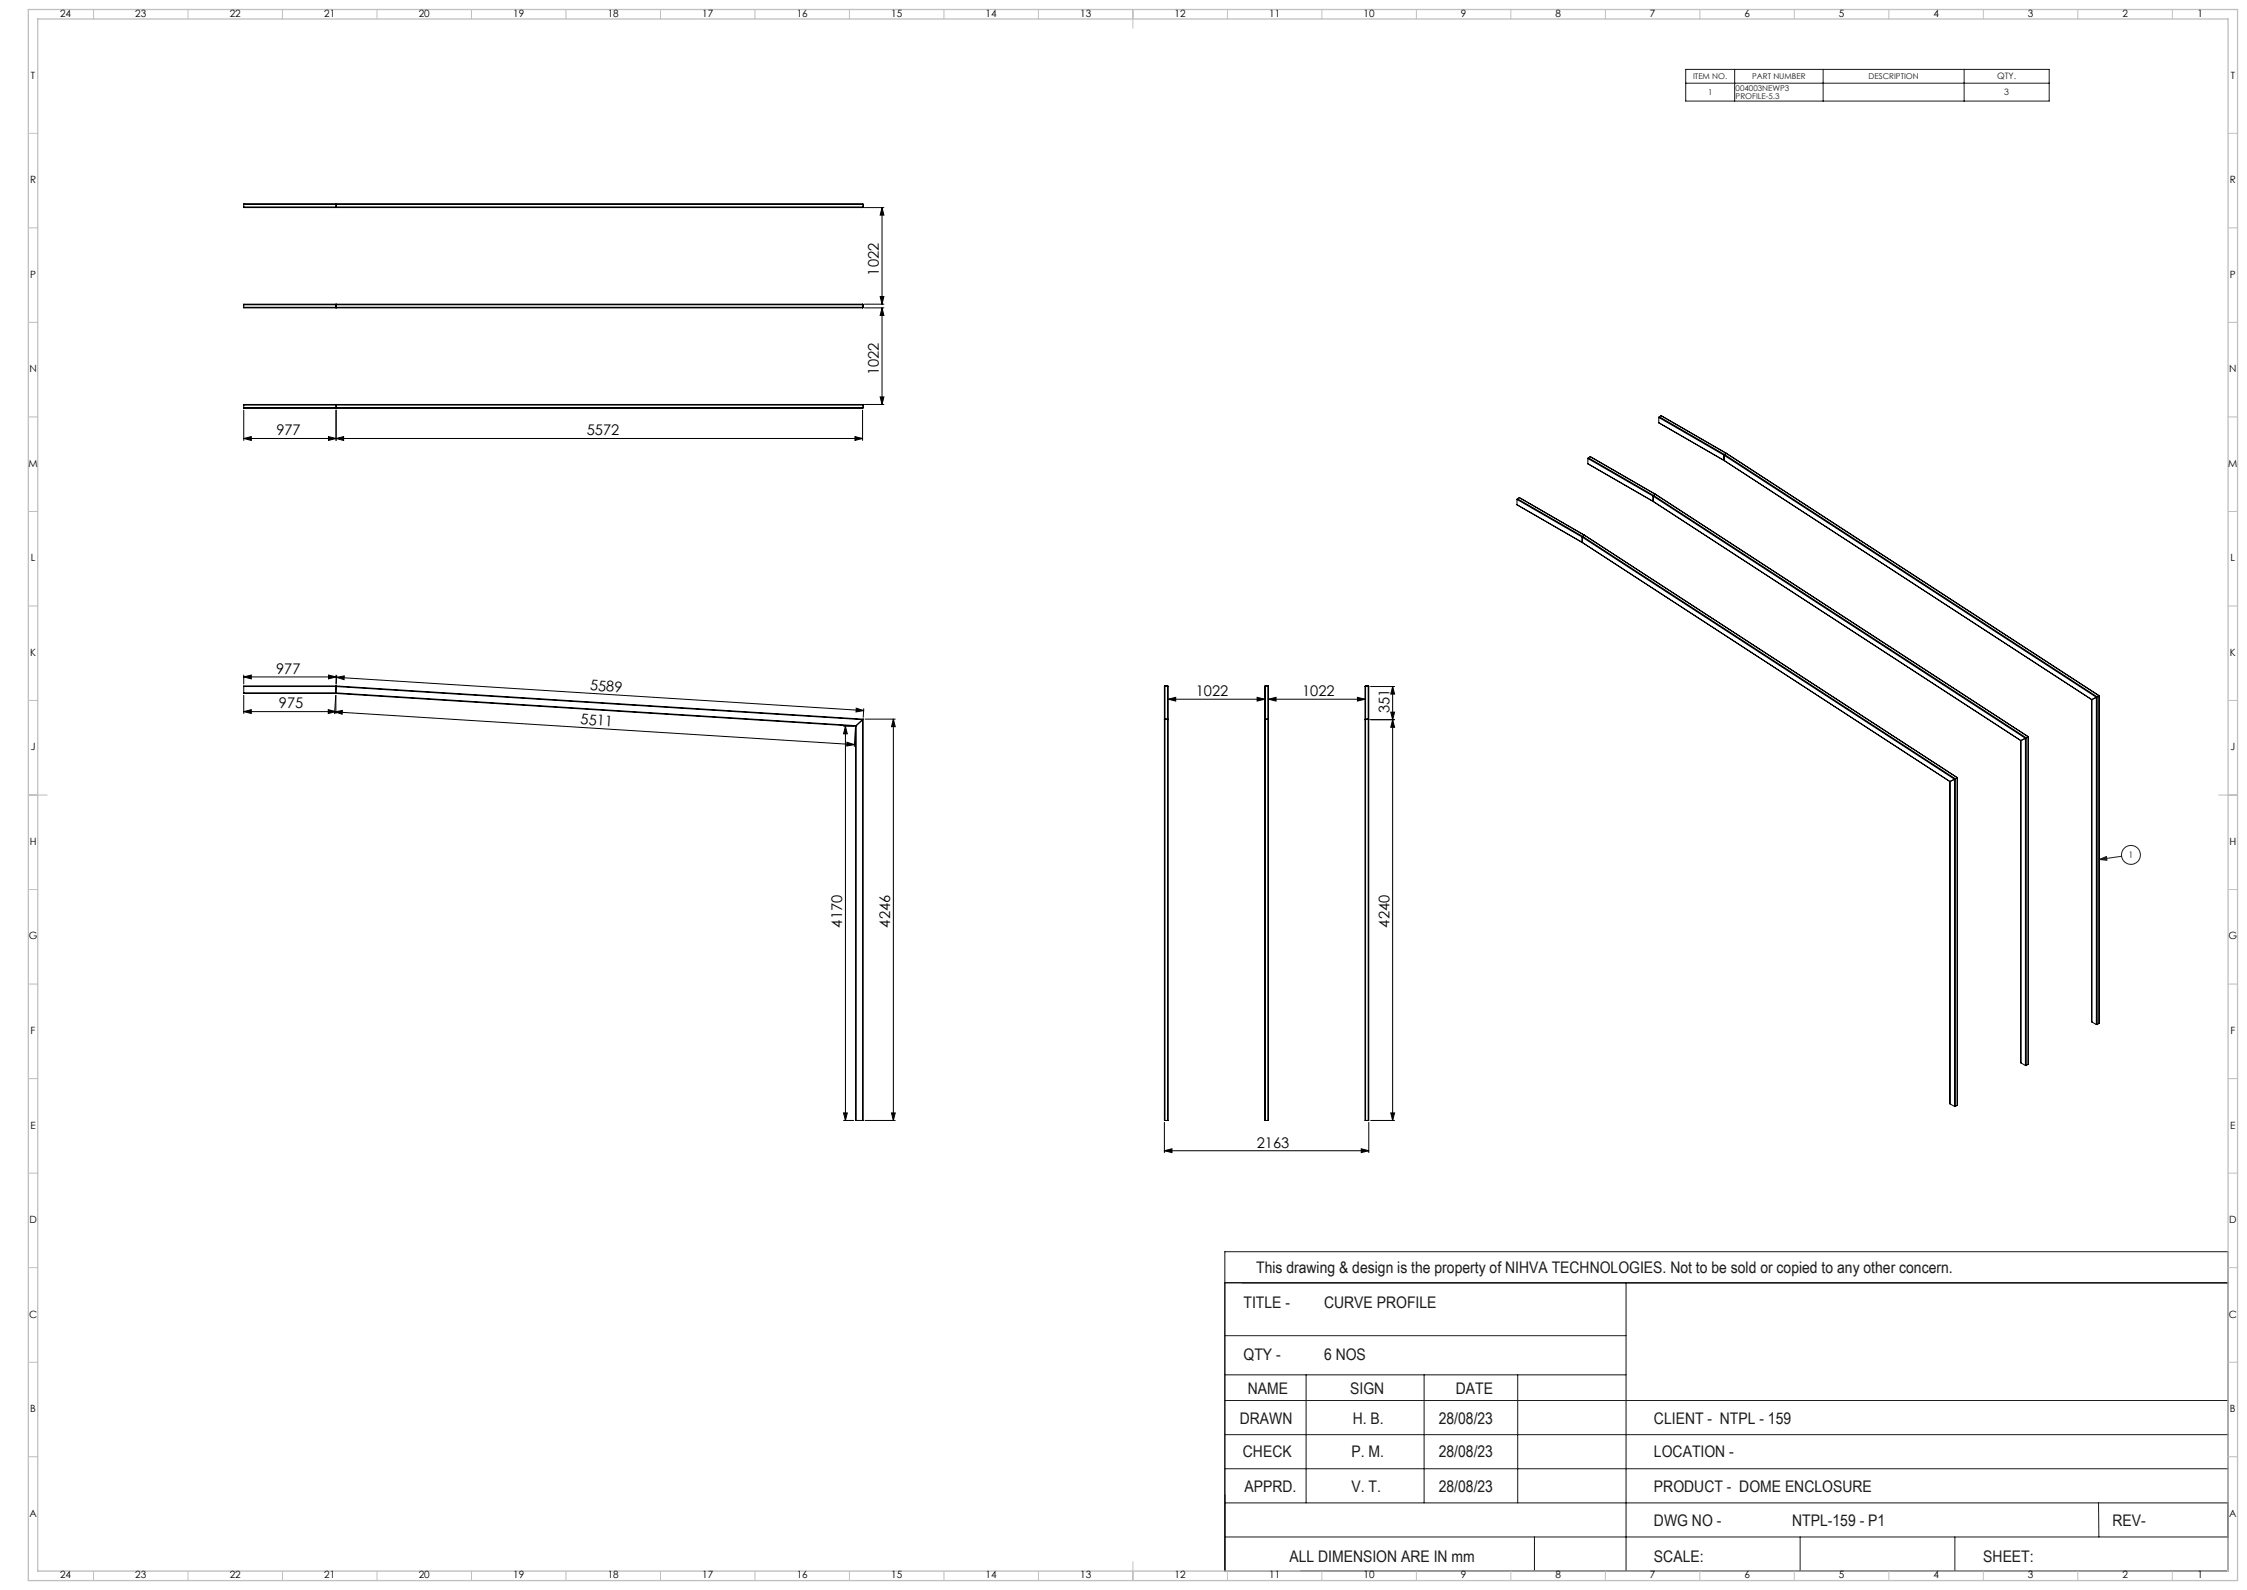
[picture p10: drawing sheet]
<svg xmlns="http://www.w3.org/2000/svg" width="1189mm" height="841mm" viewBox="0 0 1189 841" stroke-linecap="round" stroke-linejoin="round" font-family="sans-serif">
<defs><g id="words">
<g font-size="8.5" fill="#191924">
<text x="665" y="674">This drawing &amp; design is the property of NIHVA TECHNOLOGIES. Not to be sold or copied to any other concern.</text>
<text x="658" y="692">TITLE -</text>
<text x="701" y="692">CURVE PROFILE</text>
<text x="658" y="719">QTY -</text>
<text x="701" y="719">6 NOS</text>
<text x="660" y="737">NAME</text>
<text x="714" y="737">SIGN</text>
<text x="770" y="737">DATE</text>
<text x="656" y="753">DRAWN</text>
<text x="716" y="753">H. B.</text>
<text x="761" y="753">28/08/23</text>
<text x="875" y="753">CLIENT - NTPL - 159</text>
<text x="658" y="771">CHECK</text>
<text x="715" y="771">P. M.</text>
<text x="761" y="771">28/08/23</text>
<text x="875" y="771">LOCATION -</text>
<text x="659" y="789">APPRD.</text>
<text x="715" y="789">V. T.</text>
<text x="761" y="789">28/08/23</text>
<text x="875" y="789">PRODUCT - DOME ENCLOSURE</text>
<text x="875" y="807">DWG NO -</text>
<text x="948" y="807">NTPL-159 - P1</text>
<text x="1118" y="807">REV-</text>
<text x="682" y="826">ALL DIMENSION ARE IN mm</text>
<text x="875" y="826">SCALE:</text>
<text x="1049" y="826">SHEET:</text>
</g>
<g font-size="7.8">
<text x="465" y="146" transform="rotate(-90 465 146)">1022</text>
<text x="465" y="199" transform="rotate(-90 465 199)">1022</text>
<text x="146" y="230">977</text>
<text x="311" y="230">5572</text>
<text x="146" y="356">977</text>
<text x="312" y="365" transform="rotate(4 312 365)">5589</text>
<text x="633" y="368">1022</text>
<text x="689" y="368">1022</text>
<text x="148" y="375">975</text>
<text x="735" y="377" transform="rotate(-90 735 377)">351</text>
<text x="307" y="383" transform="rotate(4 307 383)">5511</text>
<text x="446" y="491" transform="rotate(-90 446 491)">4170</text>
<text x="471" y="491" transform="rotate(-90 471 491)">4246</text>
<text x="735" y="491" transform="rotate(-90 735 491)">4240</text>
<text x="665" y="607">2163</text>
</g>
<g font-size="5.3">
<text x="32" y="9">24</text>
<text x="72" y="9">23</text>
<text x="122" y="9">22</text>
<text x="172" y="9">21</text>
<text x="222" y="9">20</text>
<text x="272" y="9">19</text>
<text x="322" y="9">18</text>
<text x="372" y="9">17</text>
<text x="422" y="9">16</text>
<text x="472" y="9">15</text>
<text x="522" y="9">14</text>
<text x="572" y="9">13</text>
<text x="622" y="9">12</text>
<text x="672" y="9">11</text>
<text x="722" y="9">10</text>
<text x="773" y="9">9</text>
<text x="823" y="9">8</text>
<text x="873" y="9">7</text>
<text x="923" y="9">6</text>
<text x="973" y="9">5</text>
<text x="1023" y="9">4</text>
<text x="1073" y="9">3</text>
<text x="1123" y="9">2</text>
<text x="1163" y="9">1</text>
<text x="16" y="42">T</text>
<text x="1180" y="42">T</text>
<text x="16" y="97">R</text>
<text x="1180" y="97">R</text>
<text x="16" y="147">P</text>
<text x="1180" y="147">P</text>
<text x="16" y="197">N</text>
<text x="1180" y="197">N</text>
<text x="15" y="247">M</text>
<text x="1179" y="247">M</text>
<text x="16" y="297">L</text>
<text x="1180" y="297">L</text>
<text x="16" y="347">K</text>
<text x="1180" y="347">K</text>
<text x="16" y="397">J</text>
<text x="1180" y="397">J</text>
<text x="16" y="447">H</text>
<text x="1180" y="447">H</text>
<text x="15" y="497">G</text>
<text x="1179" y="497">G</text>
<text x="16" y="547">F</text>
<text x="1180" y="547">F</text>
<text x="16" y="597">E</text>
<text x="1180" y="597">E</text>
<text x="16" y="647">D</text>
<text x="1180" y="647">D</text>
<text x="15" y="697">C</text>
<text x="1179" y="697">C</text>
<text x="16" y="747">B</text>
<text x="1180" y="747">B</text>
<text x="16" y="802">A</text>
<text x="1180" y="802">A</text>
<text x="32" y="835">24</text>
<text x="72" y="835">23</text>
<text x="122" y="835">22</text>
<text x="172" y="835">21</text>
<text x="222" y="835">20</text>
<text x="272" y="835">19</text>
<text x="322" y="835">18</text>
<text x="372" y="835">17</text>
<text x="422" y="835">16</text>
<text x="472" y="835">15</text>
<text x="522" y="835">14</text>
<text x="572" y="835">13</text>
<text x="622" y="835">12</text>
<text x="672" y="835">11</text>
<text x="722" y="835">10</text>
<text x="773" y="835">9</text>
<text x="823" y="835">8</text>
<text x="873" y="835">7</text>
<text x="923" y="835">6</text>
<text x="973" y="835">5</text>
<text x="1023" y="835">4</text>
<text x="1073" y="835">3</text>
<text x="1123" y="835">2</text>
<text x="1163" y="835">1</text>
</g>
<g font-size="4.7" fill="#191924">
<text x="1057" y="42">QTY.</text>
<text x="1061" y="50">3</text>
<text x="1126" y="454">1</text>
</g>
<g font-size="4.2" fill="#191924">
<text x="896" y="42">ITEM NO.</text>
<text x="927" y="42">PART NUMBER</text>
<text x="989" y="42">DESCRIPTION</text>
<text x="904" y="50">1</text>
<text x="918" y="48">004003NEWP3</text>
<text x="918" y="52">PROFILE-5.3</text>
</g>
</g></defs>
<g fill="none" stroke="#000" stroke-width=".53">
<path d="M457 110h11M467 110v51M467 110l1 4h-2zM466 157h2l-1 4zM457 161h11M457 163h11M467 163v51M467 163l1 4h-2zM129 217v16M178 217v16M456 217v16M457 214h11"/>
<path d="M466 210h2l-1 4zM129 232l4-1v2zM129 232h327M174 231l4 1-4 1zM178 232l4-1v2zM452 231l4 1-4 1zM129 358l4-1v2zM129 357v5M129 358h49M174 357l4 1-4 1zM178 357v5M178 358h4v1z"/>
<path d="M178 358l279 18M129 376l4-1v2zM129 368v9M129 376h49M174 375l4 1-4 1zM177 377l4-1v2zM177 377l275 17M178 368l-1 10M178 368v9M453 375l4 1-4 1zM457 375v4M618 370l4-1v2z"/>
<path d="M618 370h51M665 369l4 1-4 1zM671 370l4-1v2zM671 370h51M718 369l4 1-4 1zM725 363h13M736 377h2l-1 4zM737 363v230M737 363l1 4h-2zM446 384h6M447 384l1 4h-2zM447 384v209"/>
<path d="M448 393l4 1-4 1zM453 385l-1 10M458 380h16M473 380l1 4h-2zM473 380v213M725 381h13M737 381l1 4h-2zM446 593h6M446 589h2l-1 4zM458 593h16M472 589h2l-1 4zM616 594v16"/>
<path d="M724 594v16M725 593h13M736 589h2l-1 4zM616 609l4-1v2zM616 609h108M720 608l4 1-4 1zM648 678v153"/>
</g>
<g fill="none" stroke="#191924" stroke-width=".53">
<path d="M892 37h192v16h-192zM918 37v16M965 37v16M1039 37v16M892 44h192M1111 455l4-2v2zM1123 453l-12 2M648 662h531v169h-531zM648 678h531M860 678v153M648 706h212M648 727h212"/>
<path d="M691 727v68M754 727v68M803 727v68M648 759h531M648 741h531M648 777h531M648 795h531M1110 795l1 18M648 813h531M812 813v18M953 813v18M1034 813v18"/>
<circle cx="1128" cy="452" r="5"/>
</g>
<g fill="none" stroke="#c0c0c0" stroke-width=".53">
<path d="M49 5v5M99 5v5M149 5v5M199 5v5M249 5v5M299 5v5M349 5v5M399 5v5M449 5v5M499 5v5M549 5v5M599 5v10"/>
<path d="M649 5v5M699 5v5M749 5v5M799 5v5M849 5v5M899 5v5M949 5v5M999 5v5M1049 5v5M1099 5v5M1149 5v5M15 71h5"/>
<path d="M1179 71h5M15 121h5M1179 121h5M15 171h5M1179 171h5M15 221h5M1179 221h5M15 271h5M1179 271h5M15 321h5M1179 321h5M15 371h5"/>
<path d="M1179 371h5M15 421h10M1174 421h10M15 471h5M1179 471h5M15 521h5M1179 521h5M15 571h5M1179 571h5M15 621h5M1179 621h5M15 671h5"/>
<path d="M1179 671h5M15 721h5M1179 721h5M15 771h5M1179 771h5M49 831v5M99 831v5M149 831v5M199 831v5M249 831v5M299 831v5M349 831v5"/>
<path d="M399 831v5M449 831v5M499 831v5M549 831v5M599 826v10M649 831v5M699 831v5M749 831v5M799 831v5M849 831v5M899 831v5M949 831v5"/>
<path d="M999 831v5M1049 831v5M1099 831v5M1149 831v5"/>
</g>
<path d="M15 5h1169v831h-1169zM20 10h1159v821h-1159z" fill="none" stroke="#c0c0c0" stroke-width=".7"/>
<g fill="#000">
<path d="M467 110l1 4h-2zM466 157h2l-1 4zM467 163l1 4h-2zM466 210h2l-1 4z"/>
<path d="M452 231l4 1-4 1zM178 232l4-1v2z"/>
<path d="M174 357l4 1-4 1zM129 358l4-1v2zM174 375l4 1-4 1zM129 376l4-1v2zM174 231l4 1-4 1zM129 232l4-1v2z"/>
<path d="M453 375l4 1-4 1zM178 358h4v1zM448 393l4 1-4 1zM177 377l4-1v2z"/>
<path d="M618 370l4-1v2zM665 369l4 1-4 1z"/>
<path d="M671 370l4-1v2zM718 369l4 1-4 1z"/>
<path d="M736 377h2l-1 4zM737 363l1 4h-2z"/>
<path d="M472 589h2l-1 4zM473 380l1 4h-2zM446 589h2l-1 4zM447 384l1 4h-2z"/>
<path d="M736 589h2l-1 4zM737 381l1 4h-2z"/>
<path d="M616 609l4-1v2zM720 608l4 1-4 1z"/>
</g>
<path d="M1111 455l4-2v2z" fill="#191924"/>
<g fill="none" stroke="#000" stroke-width=".53">
<path d="M129 109h328M129 108h328M129 108v1M178 108h.1M178 109h.1M178 108v1M457 108v1M129 161h328M129 163h328M129 161v2M178 161h.1M178 163h.1"/>
<path d="M178 161v2M457 161v2M129 216h328M129 214h328M129 214v2M178 214h.1M178 216h.1M178 214v2M457 214v2M879 220l35 20M879 220h-1M879 220h.1"/>
<path d="M878 224h.1M878 224l34 20M878 221l34 20M878 221v3M878 220v1M878 220l35 20M913 240h1M913 240l198 128M913 240h.1M840 245h.1M840 245l35 20M840 243l35 19"/>
<path d="M840 243v2M840 242v1M840 242l35 20M841 242l35 19M841 242h-1M912 243v1M912 243l195 127M912 241l197 128M912 241v2M913 240l-1 1M913 240l197 129M803 267h.1"/>
<path d="M803 264l34 20M803 267l34 20M803 264v3M803 264h.1M804 263l35 20M804 263l-1 1M804 263h.1M875 265h.1M875 265l194 127M875 262l197 129M875 262v3M875 262h.1"/>
<path d="M875 262l197 128M876 261h.1M876 261l197 129M876 261l-1 1M837 287l195 126M837 284l197 128M837 284v3M837 284h.1M837 284l198 128M838 283h1M838 283l198 128M838 283l-1 1"/>
<path d="M129 366l49 1M129 363h49M129 366h49M129 363v3M178 366v1M178 366l275 18M178 367l275 17M178 363h.1M178 363h-49M178 363l279 17M178 363l278 18M178 363v3"/>
<path d="M616 363v230M616 363h2M618 363v230M670 363v230M670 363h1M671 363v230M723 363v230M723 363h1M724 363v230M1107 370v171M1107 370h.1M1109 369v173"/>
<path d="M1109 369l-2 1M1110 369h-1M1110 369v173M1111 368l-1 1M1111 368v173M1111 368h.1M453 384v209M453 384h.1M456 381v212M456 381l-3 3M457 380l-1 213M457 380l-1 1"/>
<path d="M616 381h2M669 381h2M722 381h2M1069 392v170M1072 391l-3 1M1072 391v173M1072 390v1M1072 390v174M1073 390h-1M1073 390h.1M1073 390v173M1032 413h.1"/>
<path d="M1032 413v171M1034 412v173M1034 412l-2 1M1035 412h-1M1035 412v173M1036 411l-1 1M1036 411v174M1036 411h.1M1107 541l2 1M1109 542h1M1111 541l-1 1M1069 562l3 2"/>
<path d="M1072 564h.1M1073 563l-1 1M1073 563h.1M453 593h3M616 593h2M670 593h1M723 593h1M1032 584h.1M1032 584l2 1M1034 585h1M1036 585h-1"/>
</g>
<use href="#words"/>
</svg>
